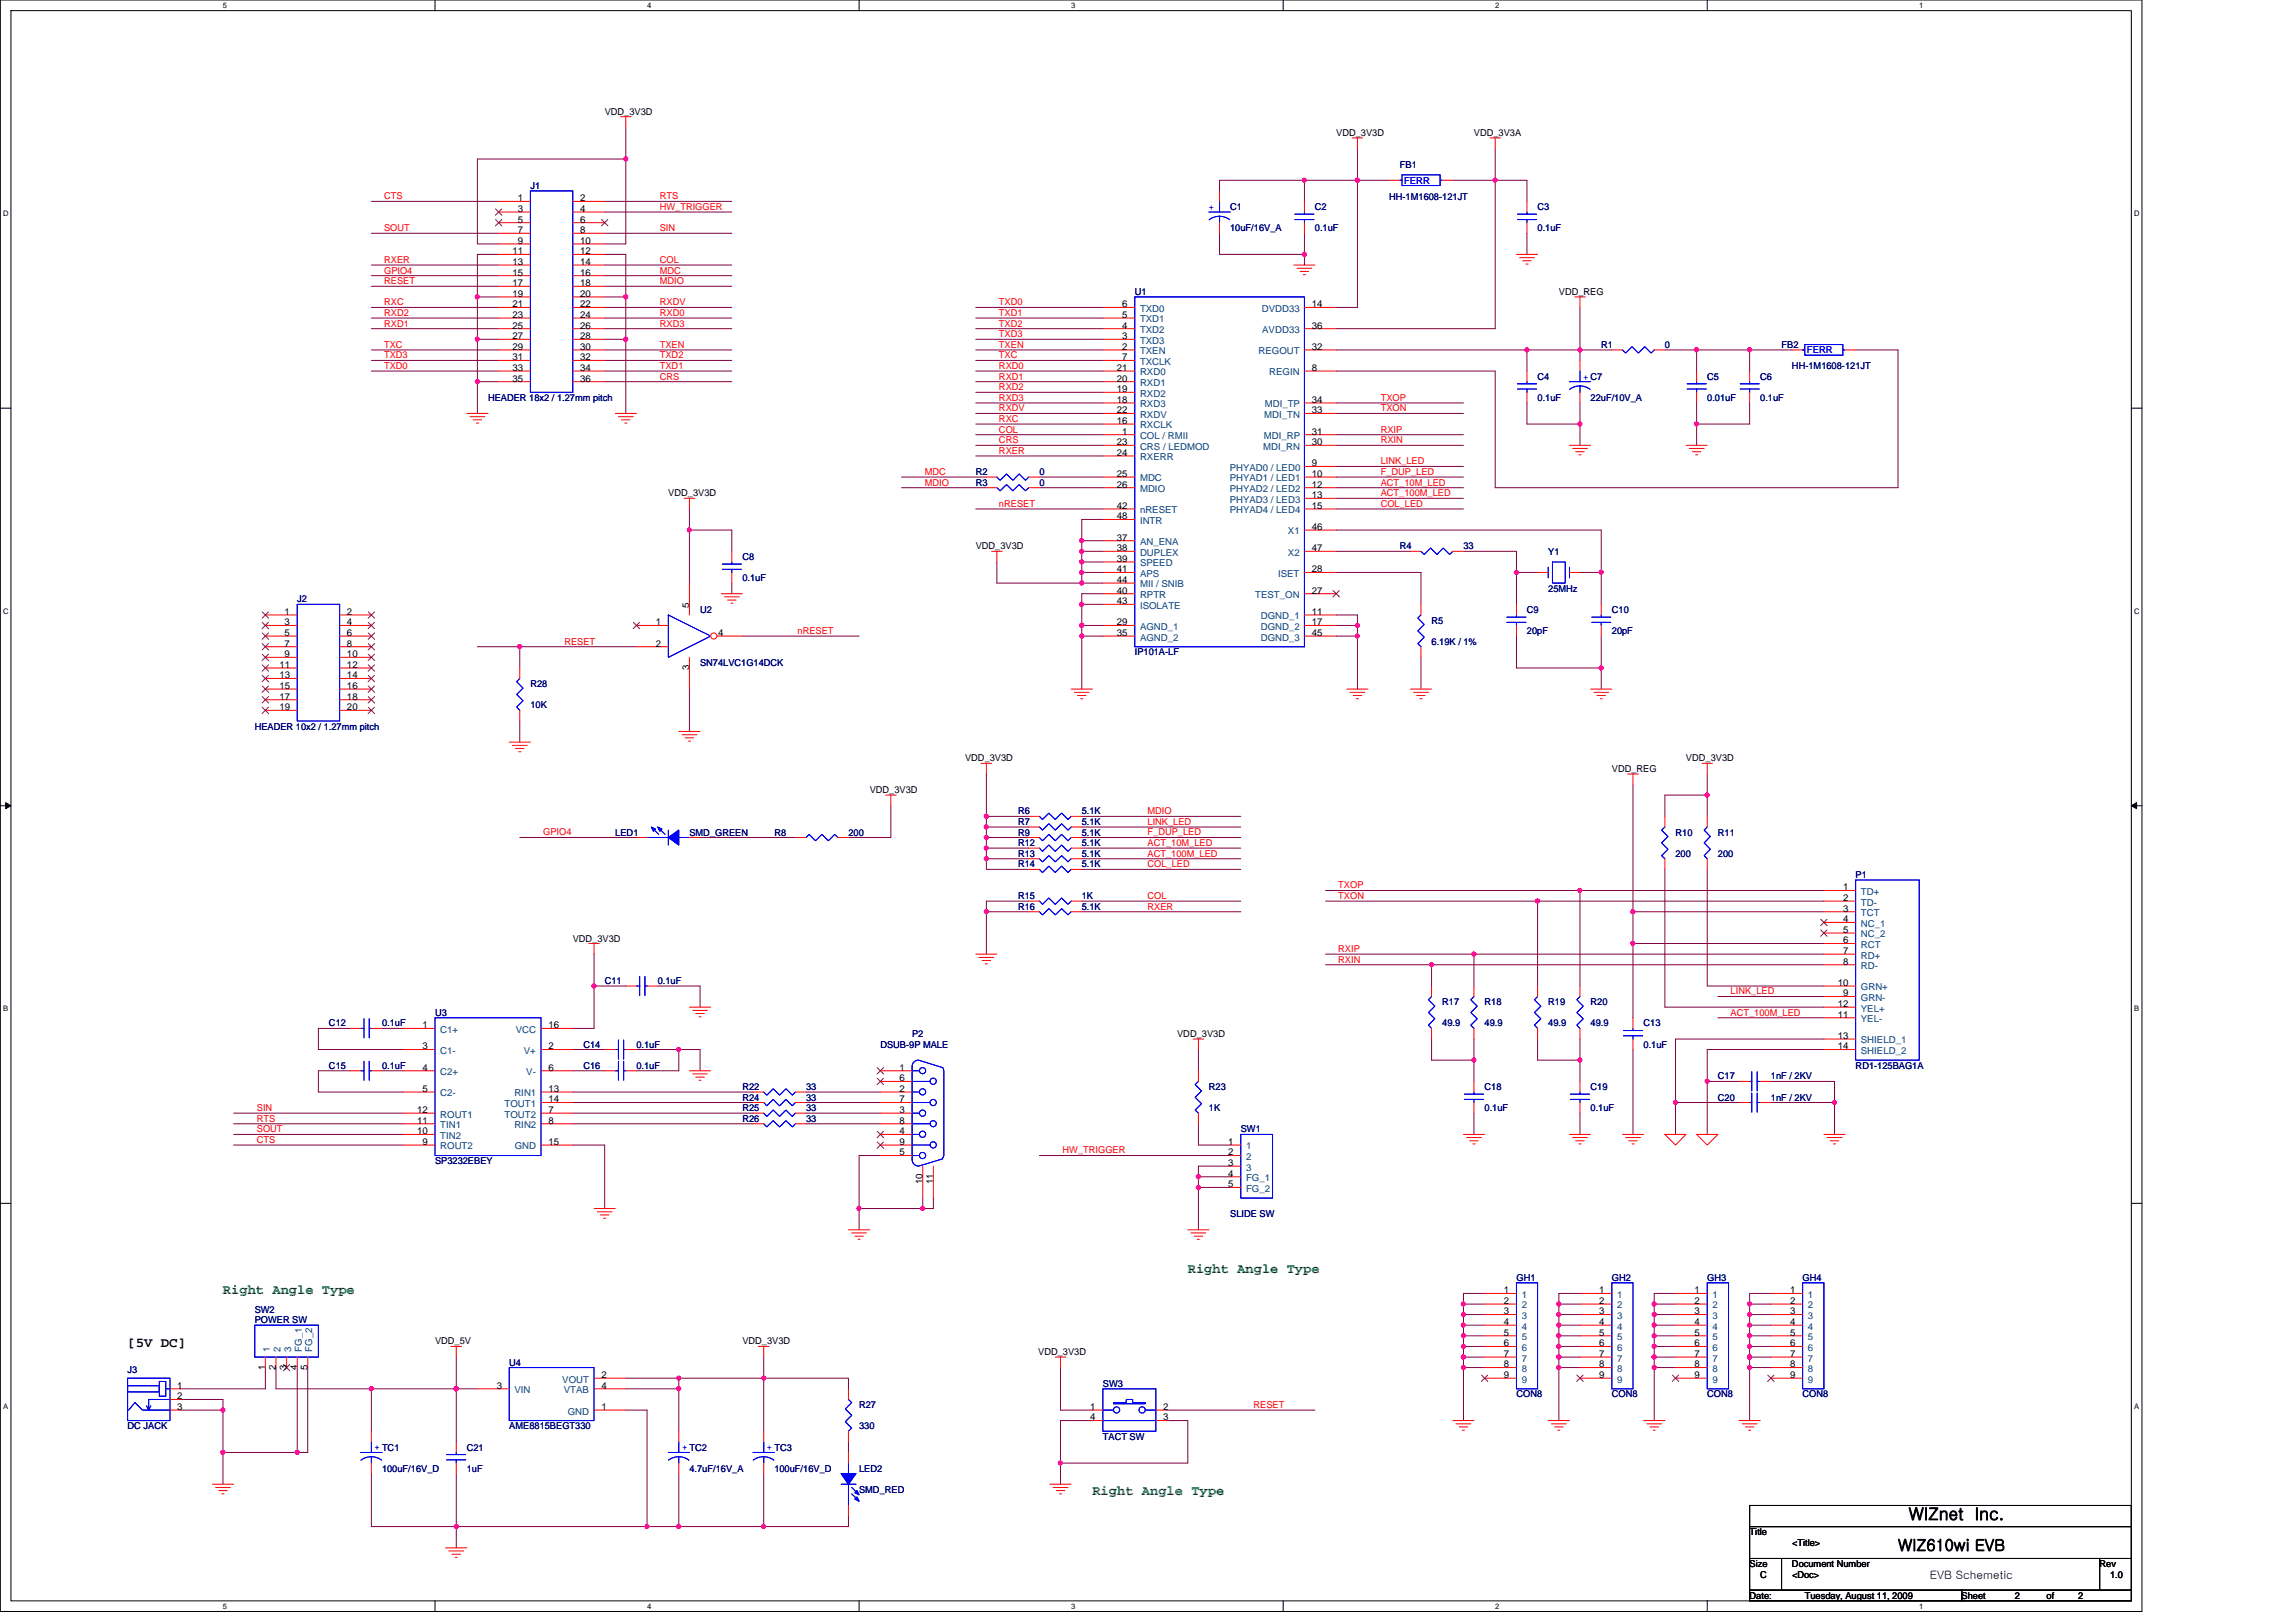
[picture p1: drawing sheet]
<svg xmlns="http://www.w3.org/2000/svg" width="297mm" height="210mm" viewBox="0 0 297 210" stroke-linecap="round" stroke-linejoin="round" font-family="sans-serif">
<defs><g id="words">
<text font-size="2.2" x="246.9" y="196.6">WIZnet Inc.</text>
<g font-size="2.1">
<text x="245.6" y="200.6">WIZ61</text>
<text x="251.6" y="200.6">0wi EVB</text>
</g>
<g font-size="1.8" fill="#008000">
<text x="28.8" y="167.4">Right Angle Type</text>
<text x="153.7" y="164.7">Right Angle Type</text>
<text x="141.3" y="193.5">Right Angle Type</text>
</g>
<text font-size="1.8" x="16.5" y="174.3">[5V DC]</text>
<text font-size="1.5" x="249.7" y="204.3">EVB Schemetic</text>
<g font-size="1.2">
<text x="78.2" y="14.8">VDD_3V3D</text>
<text x="172.9" y="17.6">VDD_3V3D</text>
<text x="190.7" y="17.6">VDD_3V3A</text>
<text x="67" y="26">1</text>
<text x="67" y="27.4">3</text>
<text x="67" y="28.8">5</text>
<text x="75.1" y="26">2</text>
<text x="75.1" y="27.4">4</text>
<text x="75.1" y="28.8">6</text>
<text x="66.3" y="32.9">11</text>
<text x="66.3" y="34.3">13</text>
<text x="66.3" y="35.6">15</text>
<text x="67" y="30.2">7</text>
<text x="67" y="31.5">9</text>
<text x="75.1" y="30.2">8</text>
<text x="75.1" y="31.5">10</text>
<text x="75.1" y="32.9">12</text>
<text x="75.1" y="34.3">14</text>
<text x="75.1" y="35.6">16</text>
<text x="66.3" y="37">17</text>
<text x="66.3" y="38.4">19</text>
<text x="66.3" y="39.8">21</text>
<text x="66.3" y="41.1">23</text>
<text x="75.1" y="37">18</text>
<text x="75.1" y="38.4">20</text>
<text x="75.1" y="39.8">22</text>
<text x="75.1" y="41.1">24</text>
<text x="145.2" y="39.8">6</text>
<text x="145.2" y="41.1">5</text>
<text x="169.7" y="39.8">14</text>
<text x="201.7" y="38.2">VDD_REG</text>
<text x="66.3" y="42.5">25</text>
<text x="66.3" y="43.9">27</text>
<text x="66.3" y="45.3">29</text>
<text x="66.3" y="46.6">31</text>
<text x="66.3" y="48">33</text>
<text x="75.1" y="42.5">26</text>
<text x="75.1" y="43.9">28</text>
<text x="75.1" y="45.3">30</text>
<text x="75.1" y="46.6">32</text>
<text x="75.1" y="48">34</text>
<text x="144.5" y="48">21</text>
<text x="145.2" y="46.6">7</text>
<text x="145.2" y="45.3">2</text>
<text x="145.2" y="42.5">4</text>
<text x="145.2" y="43.9">3</text>
<text x="169.7" y="42.5">36</text>
<text x="169.7" y="45.3">32</text>
<text x="169.7" y="48">8</text>
<text x="66.3" y="49.4">35</text>
<text x="75.1" y="49.4">36</text>
<text x="144.5" y="53.5">22</text>
<text x="144.5" y="49.4">20</text>
<text x="144.5" y="50.7">19</text>
<text x="144.5" y="52.1">18</text>
<text x="169.7" y="53.5">33</text>
<text x="169.7" y="52.1">34</text>
<text x="144.5" y="54.8">16</text>
<text x="144.5" y="57.6">23</text>
<text x="144.5" y="59">24</text>
<text x="145.2" y="56.2">1</text>
<text x="169.7" y="56.2">31</text>
<text x="169.7" y="57.6">30</text>
<text x="86.5" y="64.2">VDD_3V3D</text>
<text x="144.5" y="61.7">25</text>
<text x="144.5" y="63.1">26</text>
<text x="144.5" y="65.8">42</text>
<text x="169.7" y="60.3">9</text>
<text x="169.7" y="61.7">10</text>
<text x="169.7" y="63.1">12</text>
<text x="169.7" y="64.5">13</text>
<text x="169.7" y="65.8">15</text>
<text x="126.2" y="71.1">VDD_3V3D</text>
<text x="144.5" y="71.3">38</text>
<text x="144.5" y="69.9">37</text>
<text x="144.5" y="67.2">48</text>
<text x="169.7" y="71.3">47</text>
<text x="169.7" y="68.6">46</text>
<text x="144.5" y="76.8">40</text>
<text x="144.5" y="72.7">39</text>
<text x="144.5" y="74">41</text>
<text x="144.5" y="75.4">44</text>
<text x="169.7" y="74">28</text>
<text x="169.7" y="76.8">27</text>
<text x="36.8" y="79.5">1</text>
<text x="36.8" y="80.9">3</text>
<text x="36.8" y="82.3">5</text>
<text x="36.8" y="83.7">7</text>
<text x="44.9" y="79.5">2</text>
<text x="44.9" y="80.9">4</text>
<text x="44.9" y="82.3">6</text>
<text x="44.9" y="83.7">8</text>
<text x="84.8" y="83.7">2</text>
<text x="84.8" y="80.9">1</text>
<text x="89.2" y="78.6" transform="rotate(-90 89.2 78.6)">5</text>
<text x="92.9" y="82.3">4</text>
<text x="144.5" y="78.2">43</text>
<text x="144.5" y="80.9">29</text>
<text x="144.5" y="82.3">35</text>
<text x="169.7" y="79.5">11</text>
<text x="169.7" y="80.9">17</text>
<text x="169.7" y="82.3">45</text>
<text x="36.1" y="86.4">11</text>
<text x="36.1" y="87.8">13</text>
<text x="36.1" y="89.1">15</text>
<text x="36.8" y="85">9</text>
<text x="44.9" y="85">10</text>
<text x="44.9" y="86.4">12</text>
<text x="44.9" y="87.8">14</text>
<text x="44.9" y="89.1">16</text>
<text x="89.2" y="86.7" transform="rotate(-90 89.2 86.7)">3</text>
<text x="36.1" y="90.5">17</text>
<text x="36.1" y="91.9">19</text>
<text x="44.9" y="90.5">18</text>
<text x="44.9" y="91.9">20</text>
<text x="124.9" y="98.5">VDD_3V3D</text>
<text x="208.5" y="99.9">VDD_REG</text>
<text x="218.1" y="98.5">VDD_3V3D</text>
<text x="112.5" y="102.6">VDD_3V3D</text>
<text x="238.4" y="115.2">1</text>
<text x="238.4" y="116.6">2</text>
<text x="238.4" y="117.9">3</text>
<text x="238.4" y="119.3">4</text>
<text x="74.1" y="121.8">VDD_3V3D</text>
<text x="238.4" y="120.7">5</text>
<text x="238.4" y="122">6</text>
<text x="238.4" y="123.4">7</text>
<text x="238.4" y="124.8">8</text>
<text x="237.8" y="127.6">10</text>
<text x="237.8" y="130.3">12</text>
<text x="237.8" y="131.7">11</text>
<text x="238.4" y="128.9">9</text>
<text x="54.6" y="133">1</text>
<text x="54.6" y="135.8">3</text>
<text x="70.9" y="135.8">2</text>
<text x="70.9" y="133">16</text>
<text x="152.3" y="134.2">VDD_3V3D</text>
<text x="237.8" y="134.4">13</text>
<text x="237.8" y="135.8">14</text>
<text x="54" y="144">12</text>
<text x="54.6" y="138.5">4</text>
<text x="54.6" y="141.3">5</text>
<text x="70.9" y="138.5">6</text>
<text x="70.9" y="144">7</text>
<text x="70.9" y="142.6">14</text>
<text x="70.9" y="141.3">13</text>
<text x="116.4" y="144">3</text>
<text x="116.4" y="142.6">7</text>
<text x="116.4" y="141.3">2</text>
<text x="116.4" y="139.9">6</text>
<text x="116.4" y="138.5">1</text>
<text x="54" y="146.7">10</text>
<text x="54" y="145.4">11</text>
<text x="54.6" y="148.1">9</text>
<text x="70.9" y="148.1">15</text>
<text x="70.9" y="145.4">8</text>
<text x="116.4" y="149.5">5</text>
<text x="116.4" y="148.1">9</text>
<text x="116.4" y="146.7">4</text>
<text x="116.4" y="145.4">8</text>
<text x="158.9" y="148.1">1</text>
<text x="158.9" y="149.5">2</text>
<text x="119.4" y="153.2" transform="rotate(-90 119.4 153.2)">10</text>
<text x="120.7" y="153.2" transform="rotate(-90 120.7 153.2)">11</text>
<text x="158.9" y="150.9">3</text>
<text x="158.9" y="152.2">4</text>
<text x="158.9" y="153.6">5</text>
<text x="194.6" y="167.3">1</text>
<text x="206.9" y="167.3">1</text>
<text x="219.2" y="167.3">1</text>
<text x="231.6" y="167.3">1</text>
<text x="56.3" y="173.9">VDD_5V</text>
<text x="96.1" y="173.9">VDD_3V3D</text>
<text x="194.6" y="168.7">2</text>
<text x="194.6" y="170.1">3</text>
<text x="194.6" y="171.4">4</text>
<text x="194.6" y="172.8">5</text>
<text x="206.9" y="168.7">2</text>
<text x="206.9" y="170.1">3</text>
<text x="206.9" y="171.4">4</text>
<text x="206.9" y="172.8">5</text>
<text x="219.2" y="168.7">2</text>
<text x="219.2" y="170.1">3</text>
<text x="219.2" y="171.4">4</text>
<text x="219.2" y="172.8">5</text>
<text x="231.6" y="168.7">2</text>
<text x="231.6" y="170.1">3</text>
<text x="231.6" y="171.4">4</text>
<text x="231.6" y="172.8">5</text>
<text x="22.9" y="179.7">1</text>
<text x="34.3" y="177.2" transform="rotate(-90 34.3 177.2)">1</text>
<text x="35.7" y="177.2" transform="rotate(-90 35.7 177.2)">2</text>
<text x="37.1" y="177.2" transform="rotate(-90 37.1 177.2)">3</text>
<text x="38.4" y="177.2" transform="rotate(-90 38.4 177.2)">4</text>
<text x="39.8" y="177.2" transform="rotate(-90 39.8 177.2)">5</text>
<text x="64.3" y="179.7">3</text>
<text x="77.8" y="178.3">2</text>
<text x="77.8" y="179.7">4</text>
<text x="134.3" y="175.3">VDD_3V3D</text>
<text x="194.6" y="174.2">6</text>
<text x="194.6" y="175.6">7</text>
<text x="194.6" y="176.9">8</text>
<text x="194.6" y="178.3">9</text>
<text x="206.9" y="174.2">6</text>
<text x="206.9" y="175.6">7</text>
<text x="206.9" y="176.9">8</text>
<text x="206.9" y="178.3">9</text>
<text x="219.2" y="174.2">6</text>
<text x="219.2" y="175.6">7</text>
<text x="219.2" y="176.9">8</text>
<text x="219.2" y="178.3">9</text>
<text x="231.6" y="174.2">6</text>
<text x="231.6" y="175.6">7</text>
<text x="231.6" y="176.9">8</text>
<text x="231.6" y="178.3">9</text>
<text x="22.9" y="182.4">3</text>
<text x="22.9" y="181">2</text>
<text x="77.8" y="182.4">1</text>
<text x="141.1" y="182.4">1</text>
<text x="141.1" y="183.8">4</text>
<text x="150.5" y="182.4">2</text>
<text x="150.5" y="183.8">3</text>
<text x="226.4" y="198.6">Title</text>
<text x="226.4" y="202.8">Size</text>
<text x="231.8" y="202.8">Document Number</text>
<text x="231.8" y="200">&lt;Title&gt;</text>
<text x="271.6" y="202.8">Rev</text>
<text x="226.4" y="206.9">Date:</text>
<text x="227.7" y="204.1">C</text>
<text x="231.8" y="204.1">&lt;Doc&gt;</text>
<text x="233.5" y="206.9">Tuesday, August 11, 2009</text>
<text x="253.8" y="206.9">Sheet</text>
<text x="260.6" y="206.9">2</text>
<text x="264.8" y="206.9">of</text>
<text x="268.9" y="206.9">2</text>
<text x="273" y="204.1">1.0</text>
</g>
<g font-size="1.2" fill="#000080">
<text x="181.1" y="21.7">FB1</text>
<text x="68.6" y="24.4">J1</text>
<text x="159.1" y="27.2">C1</text>
<text x="159.1" y="29.9">10uF/16V_A</text>
<text x="170.1" y="27.2">C2</text>
<text x="170.1" y="29.9">0.1uF</text>
<text x="179.7" y="25.8">HH-1M1608-121JT</text>
<text x="198.9" y="27.2">C3</text>
<text x="198.9" y="29.9">0.1uF</text>
<text x="146.8" y="38.2">U1</text>
<text x="207.2" y="45">R1</text>
<text x="215.4" y="45">0</text>
<text x="230.5" y="45">FB2</text>
<text x="231.8" y="47.8">HH-1M1608-121JT</text>
<text x="63.1" y="51.9">HEADER 18x2 / 1.27mm pitch</text>
<text x="198.9" y="49.1">C4</text>
<text x="198.9" y="51.9">0.1uF</text>
<text x="205.8" y="51.9">22uF/10V_A</text>
<text x="220.9" y="49.1">C5</text>
<text x="220.9" y="51.9">0.01uF</text>
<text x="227.7" y="49.1">C6</text>
<text x="227.7" y="51.9">0.1uF</text>
<text x="126.2" y="61.5">R2</text>
<text x="126.2" y="62.8">R3</text>
<text x="134.5" y="61.5">0</text>
<text x="134.5" y="62.8">0</text>
<text x="181.1" y="71.1">R4</text>
<text x="189.3" y="71.1">33</text>
<text x="200.3" y="71.8">Y1</text>
<text x="38.5" y="77.9">J2</text>
<text x="96.1" y="72.5">C8</text>
<text x="96.1" y="75.2">0.1uF</text>
<text x="200.3" y="76.6">25MHz</text>
<text x="90.6" y="79.3">U2</text>
<text x="185.2" y="80.7">R5</text>
<text x="185.2" y="83.4">6.19K / 1%</text>
<text x="197.5" y="79.3">C9</text>
<text x="197.5" y="82">20pF</text>
<text x="208.5" y="79.3">C10</text>
<text x="208.5" y="82">20pF</text>
<text x="68.6" y="88.9">R28</text>
<text x="90.6" y="86.2">SN74LVC1G14DCK</text>
<text x="146.8" y="84.8">IP101A-LF</text>
<text x="33" y="94.4">HEADER 10x2 / 1.27mm pitch</text>
<text x="68.6" y="91.7">10K</text>
<text x="131.7" y="105.4">R6</text>
<text x="131.7" y="106.7">R7</text>
<text x="140" y="105.4">5.1K</text>
<text x="140" y="106.7">5.1K</text>
<text x="79.6" y="108.1">LED1</text>
<text x="89.2" y="108.1">SMD_GREEN</text>
<text x="100.2" y="108.1">R8</text>
<text x="109.8" y="108.1">200</text>
<text x="131.7" y="109.5">R12</text>
<text x="131.7" y="112.2">R14</text>
<text x="131.7" y="110.8">R13</text>
<text x="131.7" y="108.1">R9</text>
<text x="140" y="109.5">5.1K</text>
<text x="140" y="112.2">5.1K</text>
<text x="140" y="110.8">5.1K</text>
<text x="140" y="108.1">5.1K</text>
<text x="216.8" y="108.1">R10</text>
<text x="216.8" y="110.8">200</text>
<text x="222.2" y="108.1">R11</text>
<text x="222.2" y="110.8">200</text>
<text x="240.1" y="113.6">P1</text>
<text x="131.7" y="117.7">R16</text>
<text x="131.7" y="116.3">R15</text>
<text x="140" y="117.7">5.1K</text>
<text x="140" y="116.3">1K</text>
<text x="56.3" y="131.4">U3</text>
<text x="78.2" y="127.3">C11</text>
<text x="85.1" y="127.3">0.1uF</text>
<text x="186.6" y="130">R17</text>
<text x="192.1" y="130">R18</text>
<text x="200.3" y="130">R19</text>
<text x="205.8" y="130">R20</text>
<text x="42.6" y="132.8">C12</text>
<text x="49.4" y="132.8">0.1uF</text>
<text x="75.5" y="135.6">C14</text>
<text x="82.3" y="135.6">0.1uF</text>
<text x="113.9" y="135.6">DSUB-9P MALE</text>
<text x="118" y="134.2">P2</text>
<text x="186.6" y="132.8">49.9</text>
<text x="192.1" y="132.8">49.9</text>
<text x="200.3" y="132.8">49.9</text>
<text x="205.8" y="132.8">49.9</text>
<text x="212.6" y="132.8">C13</text>
<text x="212.6" y="135.6">0.1uF</text>
<text x="42.6" y="138.3">C15</text>
<text x="49.4" y="138.3">0.1uF</text>
<text x="75.5" y="138.3">C16</text>
<text x="82.3" y="138.3">0.1uF</text>
<text x="96.1" y="142.4">R24</text>
<text x="96.1" y="141">R22</text>
<text x="96.1" y="143.8">R25</text>
<text x="104.3" y="142.4">33</text>
<text x="104.3" y="141">33</text>
<text x="104.3" y="143.8">33</text>
<text x="156.4" y="141">R23</text>
<text x="156.4" y="143.8">1K</text>
<text x="192.1" y="141">C18</text>
<text x="192.1" y="143.8">0.1uF</text>
<text x="205.8" y="141">C19</text>
<text x="205.8" y="143.8">0.1uF</text>
<text x="222.2" y="139.7">C17</text>
<text x="222.2" y="142.4">C20</text>
<text x="229.1" y="139.7">1nF / 2KV</text>
<text x="229.1" y="142.4">1nF / 2KV</text>
<text x="240.1" y="138.3">RD1-125BAG1A</text>
<text x="96.1" y="145.1">R26</text>
<text x="104.3" y="145.1">33</text>
<text x="160.5" y="146.5">SW1</text>
<text x="56.3" y="150.6">SP3232EBEY</text>
<text x="159.1" y="157.5">SLIDE SW</text>
<text x="196.2" y="165.7">GH1</text>
<text x="208.5" y="165.7">GH2</text>
<text x="220.9" y="165.7">GH3</text>
<text x="233.2" y="165.7">GH4</text>
<text x="33" y="169.8">SW2</text>
<text x="33" y="171.2">POWER SW</text>
<text x="16.5" y="177.7">J3</text>
<text x="65.9" y="176.7">U4</text>
<text x="142.7" y="179.4">SW3</text>
<text x="16.5" y="184.9">DC JACK</text>
<text x="65.9" y="184.9">AME8815BEGT330</text>
<text x="111.1" y="182.2">R27</text>
<text x="111.1" y="184.9">330</text>
<text x="196.2" y="180.8">CON8</text>
<text x="208.5" y="180.8">CON8</text>
<text x="220.9" y="180.8">CON8</text>
<text x="233.2" y="180.8">CON8</text>
<text x="49.4" y="190.4">100uF/16V_D</text>
<text x="60.4" y="187.7">C21</text>
<text x="60.4" y="190.4">1uF</text>
<text x="89.2" y="190.4">4.7uF/16V_A</text>
<text x="100.2" y="190.4">100uF/16V_D</text>
<text x="111.1" y="190.4">LED2</text>
<text x="142.7" y="186.3">TACT SW</text>
<text x="111.1" y="193.1">SMD_RED</text>
</g>
<g font-size="1.2" fill="#00f">
<text x="181.6" y="23.7">FERR</text>
<text x="156.4" y="27.2">+</text>
<text x="233.8" y="45.7">FERR</text>
<text x="204.8" y="49.1">+ C7</text>
<text x="48.5" y="187.6">+ TC1</text>
<text x="88.2" y="187.6">+ TC2</text>
<text x="99.2" y="187.6">+ TC3</text>
</g>
<g font-size="1.2" fill="#f00">
<text x="49.7" y="25.8">CTS</text>
<text x="49.7" y="29.9">SOUT</text>
<text x="85.4" y="25.8">RTS</text>
<text x="85.4" y="27.2">HW_TRIGGER</text>
<text x="85.4" y="29.9">SIN</text>
<text x="49.7" y="35.4">GPIO4</text>
<text x="49.7" y="34">RXER</text>
<text x="85.4" y="34">COL</text>
<text x="85.4" y="35.4">MDC</text>
<text x="49.7" y="36.8">RESET</text>
<text x="49.7" y="39.5">RXC</text>
<text x="49.7" y="40.9">RXD2</text>
<text x="85.4" y="39.5">RXDV</text>
<text x="85.4" y="40.9">RXD0</text>
<text x="85.4" y="36.8">MDIO</text>
<text x="129.2" y="39.5">TXD0</text>
<text x="129.2" y="40.9">TXD1</text>
<text x="49.7" y="45">TXC</text>
<text x="49.7" y="46.4">TXD3</text>
<text x="49.7" y="42.2">RXD1</text>
<text x="49.7" y="47.7">TXD0</text>
<text x="85.4" y="45">TXEN</text>
<text x="85.4" y="46.4">TXD2</text>
<text x="85.4" y="47.7">TXD1</text>
<text x="85.4" y="42.2">RXD3</text>
<text x="129.2" y="42.2">TXD2</text>
<text x="129.2" y="43.6">TXD3</text>
<text x="129.2" y="45">TXEN</text>
<text x="129.2" y="46.4">TXC</text>
<text x="129.2" y="47.7">RXD0</text>
<text x="85.4" y="49.1">CRS</text>
<text x="129.2" y="49.1">RXD1</text>
<text x="129.2" y="50.5">RXD2</text>
<text x="129.2" y="51.9">RXD3</text>
<text x="129.2" y="53.2">RXDV</text>
<text x="178.6" y="53.2">TXON</text>
<text x="178.6" y="51.9">TXOP</text>
<text x="129.2" y="54.6">RXC</text>
<text x="129.2" y="56">COL</text>
<text x="129.2" y="57.3">CRS</text>
<text x="129.2" y="58.7">RXER</text>
<text x="178.6" y="57.3">RXIN</text>
<text x="178.6" y="56">RXIP</text>
<text x="119.7" y="61.4">MDC</text>
<text x="119.7" y="62.8">MDIO</text>
<text x="129.2" y="65.6">nRESET</text>
<text x="178.6" y="60.1">LINK_LED</text>
<text x="178.6" y="61.4">F_DUP_LED</text>
<text x="178.6" y="62.8">ACT_10M_LED</text>
<text x="178.6" y="64.2">ACT_100M_LED</text>
<text x="178.6" y="65.6">COL_LED</text>
<text x="73" y="83.4">RESET</text>
<text x="103.2" y="82">nRESET</text>
<text x="148.5" y="106.7">LINK_LED</text>
<text x="148.5" y="105.3">MDIO</text>
<text x="70.3" y="108.1">GPIO4</text>
<text x="148.5" y="108.1">F_DUP_LED</text>
<text x="148.5" y="109.5">ACT_10M_LED</text>
<text x="148.5" y="110.8">ACT_100M_LED</text>
<text x="148.5" y="112.2">COL_LED</text>
<text x="148.5" y="116.3">COL</text>
<text x="148.5" y="117.7">RXER</text>
<text x="173.1" y="114.9">TXOP</text>
<text x="173.1" y="116.3">TXON</text>
<text x="173.1" y="124.5">RXIN</text>
<text x="173.1" y="123.2">RXIP</text>
<text x="223.9" y="128.7">LINK_LED</text>
<text x="223.9" y="131.4">ACT_100M_LED</text>
<text x="33.2" y="143.7">SIN</text>
<text x="33.2" y="145.1">RTS</text>
<text x="33.2" y="146.5">SOUT</text>
<text x="33.2" y="147.9">CTS</text>
<text x="137.5" y="149.2">HW_TRIGGER</text>
<text x="162.2" y="182.2">RESET</text>
</g>
<g font-size="1.2" fill="#004080">
<text x="147.5" y="40.3">TXD0</text>
<text x="147.5" y="41.7">TXD1</text>
<text x="163.2" y="40.3">DVDD33</text>
<text x="147.5" y="47.2">TXCLK</text>
<text x="147.5" y="45.8">TXEN</text>
<text x="147.5" y="43.1">TXD2</text>
<text x="147.5" y="44.5">TXD3</text>
<text x="162.8" y="45.8">REGOUT</text>
<text x="163.3" y="43.1">AVDD33</text>
<text x="147.5" y="48.6">RXD0</text>
<text x="147.5" y="50">RXD1</text>
<text x="147.5" y="51.3">RXD2</text>
<text x="147.5" y="52.7">RXD3</text>
<text x="163.6" y="52.7">MDI_TP</text>
<text x="164.2" y="48.6">REGIN</text>
<text x="147.5" y="55.4">RXCLK</text>
<text x="147.5" y="56.8">COL / RMII</text>
<text x="147.5" y="58.2">CRS / LEDMOD</text>
<text x="147.5" y="54.1">RXDV</text>
<text x="147.5" y="59.6">RXERR</text>
<text x="163.4" y="58.2">MDI_RN</text>
<text x="163.5" y="56.8">MDI_RP</text>
<text x="163.6" y="54.1">MDI_TN</text>
<text x="147.5" y="62.3">MDC</text>
<text x="147.5" y="63.7">MDIO</text>
<text x="159.1" y="60.9">PHYAD0 / LED0</text>
<text x="159.1" y="62.3">PHYAD1 / LED1</text>
<text x="159.1" y="63.7">PHYAD2 / LED2</text>
<text x="159.1" y="65">PHYAD3 / LED3</text>
<text x="147.5" y="71.9">DUPLEX</text>
<text x="147.5" y="70.5">AN_ENA</text>
<text x="147.5" y="66.4">nRESET</text>
<text x="147.5" y="67.8">INTR</text>
<text x="159.1" y="66.4">PHYAD4 / LED4</text>
<text x="166.6" y="71.9">X2</text>
<text x="166.6" y="69.2">X1</text>
<text x="147.5" y="77.4">RPTR</text>
<text x="147.5" y="73.3">SPEED</text>
<text x="147.5" y="74.6">APS</text>
<text x="147.5" y="76">MII / SNIB</text>
<text x="162.4" y="77.4">TEST_ON</text>
<text x="165.4" y="74.6">ISET</text>
<text x="147.5" y="78.8">ISOLATE</text>
<text x="147.5" y="81.5">AGND_1</text>
<text x="147.5" y="82.9">AGND_2</text>
<text x="163.1" y="80.1">DGND_1</text>
<text x="163.1" y="81.5">DGND_2</text>
<text x="163.1" y="82.9">DGND_3</text>
<text x="240.7" y="115.8">TD+</text>
<text x="240.7" y="117.2">TD-</text>
<text x="240.7" y="118.5">TCT</text>
<text x="240.7" y="119.9">NC_1</text>
<text x="240.7" y="121.3">NC_2</text>
<text x="240.7" y="122.6">RCT</text>
<text x="240.7" y="124">RD+</text>
<text x="240.7" y="125.4">RD-</text>
<text x="240.7" y="128.1">GRN+</text>
<text x="240.7" y="129.5">GRN-</text>
<text x="240.7" y="130.9">YEL+</text>
<text x="57" y="133.6">C1+</text>
<text x="57" y="136.4">C1-</text>
<text x="66.7" y="133.6">VCC</text>
<text x="67.8" y="136.4">V+</text>
<text x="240.7" y="132.2">YEL-</text>
<text x="240.7" y="135">SHIELD_1</text>
<text x="240.7" y="136.4">SHIELD_2</text>
<text x="57" y="139.1">C2+</text>
<text x="57" y="141.9">C2-</text>
<text x="65.3" y="143.2">TOUT1</text>
<text x="66.5" y="141.9">RIN1</text>
<text x="68.1" y="139.1">V-</text>
<text x="57" y="148.7">ROUT2</text>
<text x="57" y="147.3">TIN2</text>
<text x="57" y="146">TIN1</text>
<text x="57" y="144.6">ROUT1</text>
<text x="65.3" y="144.6">TOUT2</text>
<text x="66.5" y="146">RIN2</text>
<text x="66.6" y="148.7">GND</text>
<text x="161.2" y="148.7">1</text>
<text x="161.2" y="150.1">2</text>
<text x="161.2" y="151.4">3</text>
<text x="161.2" y="152.8">FG_1</text>
<text x="161.2" y="154.2">FG_2</text>
<text x="196.9" y="167.9">1</text>
<text x="209.2" y="167.9">1</text>
<text x="221.5" y="167.9">1</text>
<text x="233.9" y="167.9">1</text>
<text x="196.9" y="169.3">2</text>
<text x="196.9" y="170.6">3</text>
<text x="196.9" y="172">4</text>
<text x="196.9" y="173.4">5</text>
<text x="209.2" y="169.3">2</text>
<text x="209.2" y="170.6">3</text>
<text x="209.2" y="172">4</text>
<text x="209.2" y="173.4">5</text>
<text x="221.5" y="169.3">2</text>
<text x="221.5" y="170.6">3</text>
<text x="221.5" y="172">4</text>
<text x="221.5" y="173.4">5</text>
<text x="233.9" y="169.3">2</text>
<text x="233.9" y="170.6">3</text>
<text x="233.9" y="172">4</text>
<text x="233.9" y="173.4">5</text>
<text x="34.9" y="174.9" transform="rotate(-90 34.9 174.9)">1</text>
<text x="36.3" y="174.9" transform="rotate(-90 36.3 174.9)">2</text>
<text x="37.7" y="174.9" transform="rotate(-90 37.7 174.9)">3</text>
<text x="39" y="174.9" transform="rotate(-90 39 174.9)">FG_1</text>
<text x="40.4" y="174.9" transform="rotate(-90 40.4 174.9)">FG_2</text>
<text x="72.7" y="178.9">VOUT</text>
<text x="196.9" y="174.8">6</text>
<text x="196.9" y="176.1">7</text>
<text x="196.9" y="177.5">8</text>
<text x="196.9" y="178.9">9</text>
<text x="209.2" y="174.8">6</text>
<text x="209.2" y="176.1">7</text>
<text x="209.2" y="177.5">8</text>
<text x="209.2" y="178.9">9</text>
<text x="221.5" y="174.8">6</text>
<text x="221.5" y="176.1">7</text>
<text x="221.5" y="177.5">8</text>
<text x="221.5" y="178.9">9</text>
<text x="233.9" y="174.8">6</text>
<text x="233.9" y="176.1">7</text>
<text x="233.9" y="177.5">8</text>
<text x="233.9" y="178.9">9</text>
<text x="66.6" y="180.3">VIN</text>
<text x="72.9" y="180.3">VTAB</text>
<text x="73.4" y="183">GND</text>
</g>
<g font-size="1">
<text x="28.8" y="1">5</text>
<text x="83.7" y="1">4</text>
<text x="138.6" y="1">3</text>
<text x="193.4" y="1">2</text>
<text x="248.3" y="1">1</text>
<text x=".4" y="28">D</text>
<text x="276.1" y="28">D</text>
<text x=".4" y="79.4">C</text>
<text x="276.1" y="79.4">C</text>
<text x=".4" y="130.9">B</text>
<text x="276.1" y="130.9">B</text>
<text x=".4" y="182.3">A</text>
<text x="276.1" y="182.3">A</text>
<text x="28.8" y="208.2">5</text>
<text x="83.7" y="208.2">4</text>
<text x="138.6" y="208.2">3</text>
<text x="193.4" y="208.2">2</text>
<text x="248.3" y="208.2">1</text>
</g>
</g></defs>
<path d="M0 0h277.1v208.5h-277.1zM1.4 1.4h274.3v205.7h-274.3z" fill="none" stroke="#000" stroke-width=".13"/>
<g fill="#fff">
<path d="M28.8 .1h.6v1.1h-.6z"/>
<path d="M28.8 207.3h.6v1.1h-.6z"/>
</g>
<path d="M56.3 0v1.4M56.3 207.1v1.4" fill="none" stroke="#000" stroke-width=".13"/>
<g fill="#fff">
<path d="M83.7 .1h.6v1.1h-.6z"/>
<path d="M83.7 207.3h.6v1.1h-.6z"/>
</g>
<path d="M111.1 0v1.4M111.1 207.1v1.4" fill="none" stroke="#000" stroke-width=".13"/>
<g fill="#fff">
<path d="M138.6 .1h.5v1.1h-.5z"/>
<path d="M138.6 207.3h.5v1.1h-.5z"/>
</g>
<path d="M166 0v1.4M166 207.1v1.4" fill="none" stroke="#000" stroke-width=".13"/>
<g fill="#fff">
<path d="M193.4 .1h.6v1.1h-.6z"/>
<path d="M193.4 207.3h.6v1.1h-.6z"/>
</g>
<path d="M220.9 0v1.4M220.9 207.1v1.4" fill="none" stroke="#000" stroke-width=".13"/>
<g fill="#fff">
<path d="M248.3 .1h.6v1.1h-.6z"/>
<path d="M248.3 207.3h.6v1.1h-.6z"/>
<path d="M.4 27.1h.7v1.1h-.7z"/>
<path d="M276.1 27.1h.7v1.1h-.7z"/>
<path d="M.4 78.5h.7v1.1h-.7z"/>
<path d="M276.1 78.5h.7v1.1h-.7z"/>
</g>
<path d="M0 52.8h1.4M275.7 52.8h1.4" fill="none" stroke="#000" stroke-width=".13"/>
<g fill="#fff">
<path d="M.4 130h.7v1.1h-.7z"/>
<path d="M276.1 130h.7v1.1h-.7z"/>
</g>
<path d="M0 104.2h1.4M275.7 104.2h1.4" fill="none" stroke="#000" stroke-width=".13"/>
<path d="M.7 103.8l.7 .4-.7 .4zM275.7 104.2l.7-.4v.8z" fill="#000" stroke="#000" stroke-width=".13"/>
<g fill="#fff">
<path d="M.4 181.4h.7v1.1h-.7z"/>
<path d="M276.1 181.4h.7v1.1h-.7z"/>
</g>
<path d="M0 155.7h1.4M275.7 155.7h1.4M226.4 194.8h49.3v2.7h-49.3zM226.4 197.5h49.3v4.1h-49.3zM226.4 201.6h4.1v4.1h-4.1zM226.4 205.7h27.4v1.4h-27.4zM230.5 201.6h41.1v4.1h-41.1zM253.8 205.7h21.9v1.4h-21.9zM271.6 201.6h4.1v4.1h-4.1z" fill="none" stroke="#000" stroke-width=".13"/>
<g fill="none" stroke="#800040" stroke-width=".13">
<path d="M81 16.5v4.1M175.6 19.2v4.1M193.4 19.2v23.3h-20.5M48 26.1h16.5M48 30.2h16.5M48 35.7h16.5M48 37h16.5M48 39.8h16.5M48 34.3h16.5M61.8 38.4v5.5M61.8 38.4h2.7M64.5 32.9h-2.7v5.5"/>
<path d="M78.2 32.9h2.8v5.5M78.2 38.4h2.8M78.2 26.1h16.5M78.2 27.4h16.5M78.2 30.2h16.5M78.2 34.3h16.5M78.2 35.7h16.5M78.2 39.8h16.5M78.2 37h16.5M81 20.6h-19.2v11h2.7M81 20.6v11h-2.8M81 38.4v5.5"/>
<path d="M126.2 39.8h16.5M157.8 30.2v2.7h11M168.8 23.3h6.8M168.8 23.3v2.8M168.8 23.3h-11v1.4M168.8 32.9v1.4M168.8 30.2v2.7M175.6 23.3v16.5h-2.7M175.6 23.3h4.1M188 23.3h9.5v2.8M197.5 30.2v2.7M204.4 39.8v5.5h4.1"/>
<path d="M48 41.1h16.5M48 45.3h16.5M48 46.6h16.5M48 42.5h16.5M48 48h16.5M61.8 49.4v4.1M61.8 43.9v5.5M61.8 49.4h2.7M61.8 43.9h2.7M78.2 43.9h2.8M78.2 41.1h16.5M78.2 45.3h16.5"/>
<path d="M78.2 46.6h16.5M78.2 48h16.5M78.2 49.4h16.5M78.2 42.5h16.5M81 43.9v9.6M126.2 41.1h16.5M126.2 42.5h16.5M126.2 43.9h16.5M126.2 45.3h16.5M126.2 46.6h16.5M126.2 48h16.5M126.2 49.4h16.5"/>
<path d="M126.2 50.8h16.5M126.2 52.1h16.5M126.2 53.5h16.5M126.2 54.9h16.5M126.2 56.2h16.5M126.2 57.6h16.5M126.2 59h16.5M172.9 45.3h24.6M172.9 57.6h16.4M172.9 56.2h16.4M172.9 53.5h16.4M172.9 52.1h16.4"/>
<path d="M197.5 52.1v2.8h6.9M197.5 45.3v2.7M197.5 45.3h6.9v1.3M204.4 54.9v2.7M204.4 52.1v2.8M215.4 45.3h4.1M219.5 45.3v2.7M219.5 45.3h6.9M219.5 52.1v2.8h6.9M219.5 54.9v2.7M226.4 52.1v2.8M231.8 45.3h-5.4v2.7"/>
<path d="M240.1 45.3h5.5v17.8h-52.2v-15.1h-20.5M89.2 65.8v2.8M89.2 68.6v6.8M89.2 68.6h5.5v2.7M94.7 75.4v1.4M116.6 61.7h11M116.6 63.1h11M126.2 65.8h16.5M129 72.7v2.7h11M134.5 61.7h8.2M134.5 63.1h8.2M140 78.2h2.7"/>
<path d="M140 70h2.7M140 71.3h2.7M140 71.3v1.4h2.7M140 72.7v1.4h2.7M140 74.1v1.3h2.7M140 70v1.3M140 78.2v2.7M142.7 76.8h-2.7v1.4M142.7 67.2h-2.7v2.8M172.9 61.7h16.4M172.9 63.1h16.4M172.9 64.5h16.4"/>
<path d="M172.9 65.8h16.4M172.9 71.3h9.6M172.9 60.3h16.4M172.9 68.6h34.3v5.5M172.9 74.1h10.9v4.1M172.9 79.6h2.7v1.3M189.3 71.3h6.9v6.9M196.2 74.1h2.7M204.4 74.1h2.8M207.2 74.1v4.1M61.8 83.7h5.4M67.2 83.7v2.7"/>
<path d="M67.2 93.3v2.7M67.2 83.7h15.1M89.2 89.2v5.4M96.1 82.3h15M140 82.3h2.7M140 80.9h2.7M140 82.3v6.9M140 80.9v1.4M172.9 82.3h2.7M172.9 80.9h2.7M175.6 82.3v6.9M175.6 80.9v1.4"/>
<path d="M183.8 85v4.2M196.2 82.3v4.1h11M207.2 82.3v4.1M207.2 86.4v2.8M67.2 108.4h15.1M90.6 108.4h12.3M115.2 104.2v4.2h-5.4M127.6 118v5.4M127.6 100.1v5.5M127.6 118h5.5M127.6 105.6v1.4h5.5M127.6 107v1.4h5.5"/>
<path d="M127.6 108.4v1.3h5.5M127.6 109.7v1.4h5.5M127.6 111.1v1.4h5.5M127.6 105.6h5.5M133.1 116.6h-5.5v1.4M140 116.6h20.5M140 118h20.5M140 107h20.5M140 108.4h20.5M140 109.7h20.5M140 111.1h20.5M140 112.5h20.5"/>
<path d="M140 105.6h20.5M171.5 116.6h27.4M171.5 115.2h32.9M198.9 116.6h37.1M198.9 116.6v11M204.4 115.2h31.6M204.4 115.2v12.4M211.3 118v4.1M211.3 101.5v16.5h24.7M215.4 112.5v17.8h20.6M220.9 102.9h-5.5v2.7M220.9 100.1v2.8"/>
<path d="M220.9 102.9v2.7M220.9 112.5v15.1h15.1M45.3 133.1h-4.1v2.7h11M45.3 138.5h-4.1v2.8h11M49.4 133.1h2.8M49.4 138.5h2.8M74.1 138.5h4.1M74.1 135.8h4.1M76.9 127.6h4.1M76.9 123.4v4.2M76.9 127.6v5.5h-2.8M82.3 135.8h5.5"/>
<path d="M85.1 127.6h5.5v2.7M87.8 135.8v2.7h-5.5M87.8 135.8h2.8v2.7M155 135.8v2.7M171.5 124.8h13.7v2.8M171.5 123.4h19.2v4.2M185.2 124.8h50.8M185.2 134.4v2.8h5.5M190.7 123.4h45.3M190.7 134.4v2.8M190.7 137.2v2.7M198.9 134.4v2.8h5.5"/>
<path d="M204.4 137.2v2.7M204.4 134.4v2.8M211.3 122.1v9.6M211.3 135.8v11M211.3 122.1h24.7M220.9 139.9h4.1M220.9 139.9v6.9M222.2 131.7h13.8M222.2 128.9h13.8M229.1 139.9h8.2v2.7M236 135.8h-15.1v4.1M236 134.4h-19.2v8.2"/>
<path d="M30.2 144h22M30.2 145.4h22M30.2 146.8h22M30.2 148.1h22M74.1 148.1h4.1v8.3M74.1 141.3h23.3M74.1 142.6h23.3M74.1 144h23.3M74.1 145.4h23.3M104.3 141.3h9.6M104.3 142.6h9.6M104.3 144h9.6"/>
<path d="M104.3 145.4h9.6M111.1 156.4v2.7M111.1 156.4h8.3M113.9 149.5h-2.8v6.9M119.4 155v1.4M120.8 155v1.4h-1.4M134.5 149.5h24.6M155 153.6v5.5M155 145.4v2.7h4.1M155 152.3v1.3h4.1M159.1 150.9h-4.1v1.4h4.1M190.7 144v2.8"/>
<path d="M204.4 144v2.8M216.8 142.6v4.2M216.8 142.6h8.2M229.1 142.6h8.2M237.3 142.6v4.2M34.3 176.9v2.8h-10.9M35.7 176.9v2.8h12.3M38.5 176.9v11M39.8 176.9v11h-1.3M48 179.7h11M48 179.7v5.5M59 179.7v6.8"/>
<path d="M59 179.7h2.8M59 175.6v4.1M81 178.3h6.8M81 179.7h6.8M87.8 178.3h11M87.8 178.3v1.4M87.8 179.7v5.5M98.8 178.3h11v1.4M98.8 175.6v2.7M98.8 178.3v6.9M137.2 176.9v5.5h4.1M189.3 168.7h2.8"/>
<path d="M189.3 170.1h2.8M189.3 171.4h2.8M189.3 172.8h2.8M189.3 174.2h2.8M189.3 175.6h2.8M189.3 175.6v1.3M189.3 172.8v1.4M189.3 168.7v1.4M189.3 170.1v1.3M189.3 171.4v1.4M189.3 174.2v1.4M189.3 176.9v6.9"/>
<path d="M189.3 176.9h2.8M192.1 167.3h-2.8v1.4M201.7 176.9h2.7M201.7 176.9v6.9M201.7 168.7h2.7M201.7 170.1h2.7M201.7 171.4h2.7M201.7 172.8h2.7M201.7 174.2h2.7M201.7 175.6h2.7M201.7 168.7v1.4M201.7 170.1v1.3"/>
<path d="M201.7 171.4v1.4M201.7 174.2v1.4M201.7 175.6v1.3M201.7 172.8v1.4M204.4 167.3h-2.7v1.4M214 176.9h2.8M214 168.7h2.8M214 170.1h2.8M214 171.4h2.8M214 172.8h2.8M214 174.2h2.8M214 175.6h2.8"/>
<path d="M214 172.8v1.4M214 175.6v1.3M214 168.7v1.4M214 170.1v1.3M214 171.4v1.4M214 174.2v1.4M214 176.9v6.9M216.8 167.3h-2.8v1.4M226.4 171.4v2.8M226.4 170.1h2.7M226.4 172.8h2.7M226.4 170.1v1.3h2.7"/>
<path d="M229.1 167.3h-2.7v1.4M229.1 175.6h-2.7v1.3M229.1 176.9h-2.7v6.9M229.1 168.7h-2.7v1.4M229.1 174.2h-2.7v1.4M23.4 181.1h5.4v1.3M23.4 182.4h5.4M28.8 187.9v4.1M28.8 182.4v5.5M28.8 187.9h9.7M48 190.6v6.9h11M59 197.5h24.7"/>
<path d="M59 197.5v2.8M59 190.6v6.9M81 182.4h2.7v15.1M83.7 197.5h4.1M87.8 197.5h11M87.8 190.6v6.9M98.8 190.6v6.9M109.8 186.5v1.4M109.8 196.2v1.3h-11M137.2 189.3v2.7M141.3 183.8h-4.1v5.5M150.9 183.8h2.8v5.5h-16.5"/>
<path d="M150.9 182.4h19.2"/>
</g>
<g fill="#f0f" stroke="#f0f" stroke-width=".13">
<circle cx="61.7" cy="49.4" r=".27"/>
<circle cx="61.7" cy="38.4" r=".27"/>
<circle cx="80.9" cy="43.9" r=".27"/>
<circle cx="80.9" cy="38.4" r=".27"/>
<circle cx="61.7" cy="43.9" r=".27"/>
<circle cx="80.9" cy="20.6" r=".27"/>
<circle cx="155" cy="153.6" r=".27"/>
<circle cx="175.6" cy="80.9" r=".27"/>
<circle cx="175.6" cy="82.3" r=".27"/>
<circle cx="139.9" cy="69.9" r=".27"/>
<circle cx="139.9" cy="80.9" r=".27"/>
<circle cx="139.9" cy="71.3" r=".27"/>
<circle cx="139.9" cy="74" r=".27"/>
<circle cx="139.9" cy="72.7" r=".27"/>
<circle cx="139.9" cy="82.3" r=".27"/>
<circle cx="139.9" cy="78.2" r=".27"/>
<circle cx="139.9" cy="75.4" r=".27"/>
<circle cx="207.1" cy="74" r=".27"/>
<circle cx="207.1" cy="86.4" r=".27"/>
<circle cx="196.2" cy="74" r=".27"/>
<circle cx="175.6" cy="23.3" r=".27"/>
<circle cx="193.4" cy="23.3" r=".27"/>
<circle cx="168.7" cy="23.3" r=".27"/>
<circle cx="226.3" cy="45.3" r=".27"/>
<circle cx="197.5" cy="45.3" r=".27"/>
<circle cx="204.4" cy="54.9" r=".27"/>
<circle cx="219.5" cy="54.9" r=".27"/>
<circle cx="219.5" cy="45.3" r=".27"/>
<circle cx="204.4" cy="45.3" r=".27"/>
<circle cx="168.7" cy="32.9" r=".27"/>
<circle cx="220.9" cy="139.9" r=".27"/>
<circle cx="237.3" cy="142.6" r=".27"/>
<circle cx="216.8" cy="142.6" r=".27"/>
<circle cx="211.2" cy="117.9" r=".27"/>
<circle cx="185.2" cy="124.8" r=".27"/>
<circle cx="190.7" cy="123.4" r=".27"/>
<circle cx="198.9" cy="116.6" r=".27"/>
<circle cx="220.9" cy="102.9" r=".27"/>
<circle cx="190.7" cy="137.1" r=".27"/>
<circle cx="211.2" cy="122.1" r=".27"/>
<circle cx="204.4" cy="115.2" r=".27"/>
<circle cx="204.4" cy="137.1" r=".27"/>
<circle cx="201.7" cy="176.9" r=".27"/>
<circle cx="201.7" cy="168.7" r=".27"/>
<circle cx="201.7" cy="170.1" r=".27"/>
<circle cx="201.7" cy="171.4" r=".27"/>
<circle cx="201.7" cy="174.2" r=".27"/>
<circle cx="201.7" cy="175.6" r=".27"/>
<circle cx="201.7" cy="172.8" r=".27"/>
<circle cx="189.3" cy="175.6" r=".27"/>
<circle cx="189.3" cy="172.8" r=".27"/>
<circle cx="226.3" cy="176.9" r=".27"/>
<circle cx="226.3" cy="171.4" r=".27"/>
<circle cx="226.3" cy="170.1" r=".27"/>
<circle cx="226.3" cy="168.7" r=".27"/>
<circle cx="226.3" cy="175.6" r=".27"/>
<circle cx="226.3" cy="174.2" r=".27"/>
<circle cx="214" cy="172.8" r=".27"/>
<circle cx="214" cy="175.6" r=".27"/>
<circle cx="226.3" cy="172.8" r=".27"/>
<circle cx="214" cy="168.7" r=".27"/>
<circle cx="214" cy="170.1" r=".27"/>
<circle cx="214" cy="171.4" r=".27"/>
<circle cx="214" cy="174.2" r=".27"/>
<circle cx="214" cy="176.9" r=".27"/>
<circle cx="189.3" cy="168.7" r=".27"/>
<circle cx="189.3" cy="170.1" r=".27"/>
<circle cx="189.3" cy="171.4" r=".27"/>
<circle cx="189.3" cy="174.2" r=".27"/>
<circle cx="189.3" cy="176.9" r=".27"/>
<circle cx="98.8" cy="178.3" r=".27"/>
<circle cx="87.8" cy="178.3" r=".27"/>
<circle cx="48" cy="179.7" r=".27"/>
<circle cx="98.8" cy="197.5" r=".27"/>
<circle cx="59" cy="197.5" r=".27"/>
<circle cx="59" cy="179.7" r=".27"/>
<circle cx="87.8" cy="197.5" r=".27"/>
<circle cx="87.8" cy="179.7" r=".27"/>
<circle cx="83.7" cy="197.5" r=".27"/>
<circle cx="127.6" cy="117.9" r=".27"/>
<circle cx="127.6" cy="107" r=".27"/>
<circle cx="127.6" cy="108.3" r=".27"/>
<circle cx="127.6" cy="109.7" r=".27"/>
<circle cx="127.6" cy="111.1" r=".27"/>
<circle cx="127.6" cy="105.6" r=".27"/>
<circle cx="89.2" cy="68.6" r=".27"/>
<circle cx="137.2" cy="189.3" r=".27"/>
<circle cx="155" cy="152.2" r=".27"/>
<circle cx="38.4" cy="187.9" r=".27"/>
<circle cx="28.8" cy="182.4" r=".27"/>
<circle cx="28.8" cy="187.9" r=".27"/>
<circle cx="67.2" cy="83.7" r=".27"/>
<circle cx="87.8" cy="135.8" r=".27"/>
<circle cx="76.8" cy="127.6" r=".27"/>
<circle cx="119.4" cy="156.3" r=".27"/>
<circle cx="111.1" cy="156.3" r=".27"/>
</g>
<g fill="none" stroke="#f00" stroke-width=".13">
<path d="M80.3 15.1h1.4M81 15.1v1.4M174.9 17.8h1.4M175.6 17.8v1.4M192.8 17.8h1.3M193.4 17.8v1.4M64.5 26.1h4.1M64.5 27.4h4.1M64.5 28.8h4.1M64.5 30.2h4.1M64.5 31.6h4.1M64.5 32.9h4.1"/>
<path d="M64.5 34.3h4.1M64.5 35.7h4.1M64.5 37h4.1M64.5 38.4h4.1M64.5 39.8h4.1M74.1 26.1h4.1M74.1 27.4h4.1M74.1 28.8h4.1M74.1 30.2h4.1M74.1 31.6h4.1M74.1 32.9h4.1M74.1 34.3h4.1"/>
<path d="M74.1 35.7h4.1M74.1 37h4.1M74.1 38.4h4.1M74.1 39.8h4.1M157.8 24.7v1.4M157.8 28.8v1.4M167.4 34.3h2.7M167.8 34.7h1.9M168.2 35.1h1.1M168.6 35.5h.3M196.2 32.9h2.7M196.6 33.3h1.9"/>
<path d="M197 33.7h1.1M197.4 34.2h.3M203.7 38.4h1.4M204.4 38.4v1.4M60.4 53.5h2.7M60.8 53.9h1.9M61.2 54.3h1.1M61.6 54.7h.3M64.5 41.1h4.1M64.5 42.5h4.1M64.5 43.9h4.1M64.5 45.3h4.1"/>
<path d="M64.5 46.6h4.1M64.5 48h4.1M64.5 49.4h4.1M74.1 41.1h4.1M74.1 42.5h4.1M74.1 43.9h4.1M74.1 45.3h4.1M74.1 46.6h4.1M74.1 48h4.1M74.1 49.4h4.1M79.6 53.5h2.7M80 53.9h1.9"/>
<path d="M80.4 54.3h1.1M80.8 54.7h.3M203 57.6h2.8M203.5 58h1.9M203.9 58.4h1.1M204.3 58.8h.3M218.1 57.6h2.8M218.5 58h2M218.9 58.4h1.1M219.4 58.8h.2M88.5 64.5h1.4M89.2 64.5v1.3"/>
<path d="M93.3 76.8h2.8M93.7 77.2h1.9M94.1 77.6h1.1M94.5 78h.3M128.3 71.3h1.4M129 71.3v1.4M196.2 78.2v1.4M65.9 96h2.7M66.3 96.4h1.9M66.7 96.8h1.1M67.1 97.3h.3M82.3 83.7h4.2"/>
<path d="M87.8 94.6h2.8M88.2 95.1h2M88.6 95.5h1.1M89.1 95.9h.2M126.9 98.8h1.4M127.6 98.8v1.3M138.6 89.2h2.7M139 89.6h1.9M139.4 90h1.1M139.8 90.4h.3M174.2 89.2h2.8M174.6 89.6h2"/>
<path d="M175.1 90h1.1M175.5 90.4h.2M182.5 89.2h2.7M182.9 89.6h1.9M183.3 90h1.1M183.7 90.4h.3M196.2 80.9v1.4M205.8 89.2h2.7M206.2 89.6h1.9M206.6 90h1.1M207 90.4h.3M220.2 98.8h1.3"/>
<path d="M220.9 98.8v1.3M114.6 102.9h1.3M115.2 102.9v1.3M133.1 109.7h1.4M138.6 109.7h1.4M210.6 100.1h1.4M211.3 100.1v1.4M76.2 122.1h1.3M76.9 122.1v1.3M89.2 130.3h2.7M89.2 138.5h2.7M89.6 130.7h1.9"/>
<path d="M89.6 138.9h1.9M90 139.4h1.1M90 131.1h1.1M90.4 139.8h.3M90.4 131.6h.3M126.2 123.4h2.8M126.6 123.9h2M127.1 124.3h1.1M127.5 124.7h.2M154.3 134.4h1.4M155 134.4v1.4M225 139.9h1.4"/>
<path d="M227.7 139.9h1.4M76.9 156.4h2.7M77.3 156.8h1.9M77.7 157.2h1.1M78.1 157.6h.3M109.8 159.1h2.7M110.2 159.5h1.9M110.6 159.9h1.1M153.7 159.1h2.7M154.1 159.5h1.9M154.5 159.9h1.1M159.1 148.1h1.4"/>
<path d="M159.1 149.5h1.4M159.1 150.9h1.4M159.1 152.3h1.4M159.1 153.6h1.4M189.3 146.8h2.8M189.7 147.2h2M190.1 147.6h1.1M190.6 148h.2M203 146.8h2.8M203.5 147.2h1.9M203.9 147.6h1.1M204.3 148h.3"/>
<path d="M209.9 146.8h2.7M210.3 147.2h1.9M210.7 147.6h1.1M211.1 148h.3M215.4 146.8h2.7l-1.3 1.3zM219.5 146.8h2.7l-1.3 1.3zM236 146.8h2.7M236.4 147.2h1.9M236.8 147.6h1.1M237.2 148h.3M58.3 174.2h1.4M59 174.2v1.4"/>
<path d="M98.1 174.2h1.4M98.8 174.2v1.4M111 160.3h.3M136.5 175.6h1.4M137.2 175.6v1.3M154.9 160.3h.3M229.1 167.3h4.1M229.1 168.7h4.1M229.1 170.1h4.1M229.1 171.4h4.1M229.1 172.8h4.1M229.1 174.2h4.1"/>
<path d="M229.1 175.6h4.1M229.1 176.9h4.1M229.1 178.3h4.1M27.5 192h2.7M27.9 192.4h1.9M28.3 192.8h1.1M28.7 193.3h.3M59 186.5v1.4M59 189.3v1.3M135.8 192h2.8M136.2 192.4h2M136.6 192.8h1.1"/>
<path d="M137.1 193.3h.2M188 183.8h2.7M188.4 184.2h1.9M188.8 184.6h1.1M189.2 185h.3M200.3 183.8h2.7M200.7 184.2h1.9M201.1 184.6h1.1M201.5 185h.3M212.6 183.8h2.8M213.1 184.2h1.9M213.5 184.6h1.1"/>
<path d="M213.9 185h.2M225 183.8h2.7M225.4 184.2h1.9M225.8 184.6h1.1M226.2 185h.3M57.7 200.3h2.7M58.1 200.7h1.9M58.5 201.1h1.1M58.9 201.5h.3"/>
</g>
<g fill="none" stroke="#00f" stroke-width=".13">
<path d="M68.6 24.7h5.5v26.1h-5.5zM156.4 27.4h2.7M157.8 28v.8M157.8 26.1v1.3M159.1 28.4a2.14 2.14 0 0 0-1.4-.4h.1a2.05 2.05 0 0 0-1.4 .4M86.5 79.6l5.4 2.7-5.4 2.7zM194.9 79.8h2.5M196.2 79.6v.2M194.9 80.5h2.5M196.2 80.5v.4M134.5 109.7l.4 .5 .8-.9 .8 .9 .8-.9 .9 .9 .4-.5M226.4 139.9h.2"/>
<path d="M226.6 138.7v2.4M227.3 138.7v2.4M227.3 139.9h.4M160.5 146.8h4.1v8.2h-4.1zM233.2 166h2.8v13.7h-2.8zM57.8 188.9h2.5M57.8 188.2h2.5M59 187.9v.3M59 188.9v.4"/>
</g>
<path d="M64.1 27l.8 .9M64.1 28.4l.8 .8M64.9 27l-.8 .9M64.9 28.4l-.8 .8M77.8 28.4l.9 .8M78.6 28.4l-.8 .8M228.7 177.9l.8 .8M229.5 177.9l-.8 .8" fill="none" stroke="#804000" stroke-width=".13"/>
<circle cx="92.4" cy="82.3" r=".4" fill="#fff" stroke="#f00" stroke-width=".13"/>
<g fill="none" stroke="#f00" stroke-width=".13">
<path d="M142.7 39.8h4.1M168.8 39.8h4.1M168.8 26.1v1.3M168.8 28.8v1.4M179.7 23.3h1.4M186.6 23.3h1.4M197.5 26.1v1.3M197.5 28.8v1.4M142.7 45.3h4.1M142.7 46.6h4.1M142.7 41.1h4.1M142.7 42.5h4.1"/>
<path d="M142.7 43.9h4.1M142.7 54.9h4.1M142.7 56.2h4.1M142.7 57.6h4.1M142.7 53.5h4.1M142.7 48h4.1M142.7 49.4h4.1M142.7 50.8h4.1M142.7 52.1h4.1M142.7 59h4.1M168.8 45.3h4.1M168.8 42.5h4.1"/>
<path d="M168.8 56.2h4.1M168.8 57.6h4.1M168.8 53.5h4.1M168.8 48h4.1M168.8 52.1h4.1M197.5 48v1.4M197.5 50.8v1.3M204.4 46.6v1.4M204.4 50.8v1.3M208.5 45.3h1.4M214 45.3h1.4M219.5 48v1.4"/>
<path d="M219.5 50.8v1.3M226.4 48v1.4M226.4 50.8v1.3M231.8 45.3h1.4M238.7 45.3h1.4M34.3 79.6h4.2M43.9 79.6h4.1M89.2 75.4v4.2M94.7 71.3v1.4M94.7 74.1v1.3M127.6 61.7h1.4M127.6 63.1h1.4"/>
<path d="M133.1 61.7h1.4M133.1 63.1h1.4M142.7 74.1h4.1M142.7 61.7h4.1M142.7 63.1h4.1M142.7 71.3h4.1M142.7 78.2h4.1M142.7 76.8h4.1M142.7 72.7h4.1M142.7 70h4.1M142.7 75.4h4.1M142.7 65.8h4.1"/>
<path d="M142.7 67.2h4.1M168.8 74.1h4.1M168.8 61.7h4.1M168.8 63.1h4.1M168.8 71.3h4.1M168.8 68.6h4.1M168.8 76.8h4.1M168.8 60.3h4.1M168.8 64.5h4.1M168.8 65.8h4.1M168.8 79.6h4.1M182.5 71.3h1.3"/>
<path d="M183.8 78.2v1.4M188 71.3h1.3M198.9 74.1h1.4M203 74.1h1.4M207.2 78.2v1.4M34.3 82.3h4.2M34.3 80.9h4.2M34.3 83.7h4.2M34.3 85h4.2M34.3 86.4h4.2M34.3 87.8h4.2M34.3 89.2h4.2"/>
<path d="M34.3 90.5h4.2M34.3 91.9h4.2M43.9 82.3h4.1M43.9 80.9h4.1M43.9 83.7h4.1M43.9 85h4.1M43.9 86.4h4.1M43.9 87.8h4.1M43.9 89.2h4.1M43.9 90.5h4.1M43.9 91.9h4.1M67.2 86.4v1.4"/>
<path d="M67.2 91.9v1.4M82.3 80.9h4.2M89.2 85v4.2M92.8 82.3h3.3M142.7 82.3h4.1M142.7 80.9h4.1M168.8 82.3h4.1M168.8 80.9h4.1M183.8 83.7v1.3M207.2 80.9v1.4M82.3 108.4h1.4M89.2 108.4h1.4"/>
<path d="M102.9 108.4h1.4M108.4 108.4h1.4M133.1 112.5h1.4M133.1 111.1h1.4M133.1 116.6h1.4M133.1 118h1.4M133.1 108.4h1.4M133.1 105.6h1.4M133.1 107h1.4M138.6 112.5h1.4M138.6 111.1h1.4M138.6 116.6h1.4"/>
<path d="M138.6 118h1.4M138.6 108.4h1.4M138.6 105.6h1.4M138.6 107h1.4M215.4 105.6v1.4M215.4 111.1v1.4M220.9 105.6v1.4M220.9 111.1v1.4M236 115.2h4.1M236 116.6h4.1M236 118h4.1M236 119.3h4.1"/>
<path d="M45.3 138.5h1.4M45.3 133.1h1.4M48 138.5h1.4M48 133.1h1.4M52.2 135.8h4.1M52.2 138.5h4.1M52.2 133.1h4.1M70 135.8h4.1M70 138.5h4.1M70 133.1h4.1M78.2 135.8h1.4M78.2 138.5h1.4"/>
<path d="M81 135.8h1.3M81 138.5h1.3M81 127.6h1.3M83.7 127.6h1.4M113.9 138.5h4.1M113.9 139.9h4.1M155 138.5v1.4M185.2 127.6v1.3M185.2 133.1v1.3M190.7 127.6v1.3M190.7 133.1v1.3M190.7 139.9v1.4"/>
<path d="M198.9 127.6v1.3M198.9 133.1v1.3M204.4 127.6v1.3M204.4 133.1v1.3M204.4 139.9v1.4M211.3 131.7v1.4M211.3 134.4v1.4M236 120.7h4.1M236 122.1h4.1M236 123.4h4.1M236 124.8h4.1M236 127.6h4.1"/>
<path d="M236 128.9h4.1M236 130.3h4.1M236 131.7h4.1M236 134.4h4.1M236 135.8h4.1M52.2 148.1h4.1M52.2 146.8h4.1M52.2 145.4h4.1M52.2 144h4.1M52.2 141.3h4.1M70 142.6h4.1M70 148.1h4.1"/>
<path d="M70 145.4h4.1M70 144h4.1M70 141.3h4.1M97.4 142.6h1.4M97.4 145.4h1.4M97.4 144h1.4M97.4 141.3h1.4M102.9 142.6h1.4M102.9 145.4h1.4M102.9 144h1.4M102.9 141.3h1.4M113.9 142.6h4.1"/>
<path d="M113.9 149.5h4.1M113.9 148.1h4.1M113.9 146.8h4.1M113.9 145.4h4.1M113.9 144h4.1M113.9 141.3h4.1M119.4 150.9v4.1M120.8 150.9v4.1M155 144v1.4M190.7 142.6v1.4M204.4 142.6v1.4M225 142.6h1.4"/>
<path d="M227.7 142.6h1.4M22 179.7h1.4M34.3 175.6v1.3M35.7 175.6v1.3M37.1 175.6v1.3M38.5 175.6v1.3M39.8 175.6v1.3M61.8 179.7h4.1M76.9 178.3h4.1M76.9 179.7h4.1M109.8 179.7v1.4M192.1 167.3h4.1"/>
<path d="M192.1 168.7h4.1M192.1 170.1h4.1M192.1 171.4h4.1M192.1 172.8h4.1M192.1 174.2h4.1M192.1 175.6h4.1M192.1 176.9h4.1M192.1 178.3h4.1M204.4 167.3h4.1M204.4 168.7h4.1M204.4 170.1h4.1M204.4 171.4h4.1"/>
<path d="M204.4 172.8h4.1M204.4 174.2h4.1M204.4 175.6h4.1M204.4 176.9h4.1M204.4 178.3h4.1M216.8 167.3h4.1M216.8 168.7h4.1M216.8 170.1h4.1M216.8 171.4h4.1M216.8 172.8h4.1M216.8 174.2h4.1M216.8 175.6h4.1"/>
<path d="M216.8 176.9h4.1M216.8 178.3h4.1M22 182.4h1.4M22 181.1h1.4M48 185.2v1.3M48 189.3v1.3M76.9 182.4h4.1M87.8 185.2v1.3M87.8 189.3v1.3M98.8 185.2v1.3M98.8 189.3v1.3M109.8 185.2v1.3"/>
<path d="M109.8 187.9v1.4M109.8 194.8v1.4M141.3 182.4h1.4M141.3 183.8h1.4M149.5 182.4h1.4M149.5 183.8h1.4"/>
</g>
<g fill="none" stroke="#804000" stroke-width=".13">
<path d="M33.9 79.2l.9 .8M34.7 79.2l-.8 .8M47.6 79.2l.9 .8M48.4 79.2l-.8 .8M172.5 76.4l.8 .8M173.3 76.4l-.9 .8M33.9 80.5l.9 .8M33.9 81.9l.9 .8M33.9 83.3l.9 .8M33.9 84.6l.9 .9M33.9 86l.9 .8M33.9 87.4l.9 .8"/>
<path d="M33.9 88.8l.9 .8M33.9 90.1l.9 .9M33.9 91.5l.9 .8M34.7 80.5l-.8 .8M34.7 81.9l-.8 .8M34.7 83.3l-.8 .8M34.7 84.6l-.8 .9M34.7 86l-.8 .8M34.7 87.4l-.8 .8M34.7 88.8l-.8 .8M34.7 90.1l-.8 .9M34.7 91.5l-.8 .8"/>
<path d="M47.6 80.5l.9 .8M47.6 81.9l.9 .8M47.6 83.3l.9 .8M47.6 84.6l.9 .9M47.6 86l.9 .8M47.6 87.4l.9 .8M47.6 88.8l.9 .8M47.6 90.1l.9 .9M47.6 91.5l.9 .8M48.4 80.5l-.8 .8M48.4 81.9l-.8 .8M48.4 83.3l-.8 .8"/>
<path d="M48.4 84.6l-.8 .9M48.4 86l-.8 .8M48.4 87.4l-.8 .8M48.4 88.8l-.8 .8M48.4 90.1l-.8 .9M48.4 91.5l-.8 .8M81.9 80.5l.9 .8M82.7 80.5l-.8 .8M235.6 118.9l.8 .9M236.4 118.9l-.9 .9M113.5 139.5l.8 .8M113.5 138.1l.8 .9"/>
<path d="M114.3 139.5l-.8 .8M114.3 138.1l-.8 .9M235.6 120.3l.8 .8M236.4 120.3l-.9 .8M113.5 147.7l.8 .9M113.5 146.4l.8 .8M114.3 147.7l-.8 .9M114.3 146.4l-.8 .8M36.7 176.5l.8 .9M37.5 176.5l-.8 .9M191.7 177.9l.8 .8M192.5 177.9l-.9 .8"/>
<path d="M204 177.9l.8 .8M204.8 177.9l-.8 .8M216.4 177.9l.8 .8M217.2 177.9l-.9 .8"/>
</g>
<g fill="none" stroke="#00f" stroke-width=".13">
<path d="M146.8 38.4h22v45.3h-22zM167.5 28.4h2.5M167.5 27.7h2.5M168.8 27.4v.3M168.8 28.4v.4M181.2 23.3h-.1h.3M181.4 22.6h4.9v1.4h-4.9zM186.3 23.3h.3M196.3 28.4h2.5M196.3 27.7h2.5M197.5 27.4v.3M197.5 28.4v.4"/>
<path d="M196.3 50.3h2.5M196.3 49.7h2.5M197.5 49.4v.3M197.5 50.3v.5M203 49.4h2.8M203.1 50.4a2.14 2.14 0 0 1 1.3-.5 2.14 2.14 0 0 1 1.3 .5M204.4 49.9v.9M204.4 48v1.4M209.9 45.3l.4 .4 .8-.8 .9 .8 .8-.8 .8 .8 .4-.4M218.3 50.3h2.4M218.3 49.7h2.4M219.5 49.4v.3"/>
<path d="M219.5 50.3v.5M225.1 50.3h2.5M225.1 49.7h2.5M226.4 49.4v.3M226.4 50.3v.5M233.4 45.3h-.2h.3M233.5 44.6h4.9v1.4h-4.9zM238.4 45.3h.3M38.5 78.2h5.4v15.1h-5.4zM93.4 73.7h2.5M93.4 73h2.5M94.7 72.7v.3"/>
<path d="M94.7 73.7v.4M129 61.7l.4 .4 .8-.8 .8 .8 .8-.8 .9 .8 .4-.4M129 63.1l.4 .4 .8-.8 .8 .8 .8-.8 .9 .8 .4-.4M183.8 79.6l-.4 .4 .9 .8-.9 .8 .9 .8-.9 .9 .4 .4M183.8 71.3l.5 .4 .8-.8 .8 .8 .8-.8 .8 .8 .5-.4M200.3 73.4v1.4M200.8 72.7h1.7v2.7h-1.7zM203 73.4v1.4M205.9 79.8h2.5M207.2 79.6v.2M67.2 87.8l-.4 .4 .9 .8-.9 .9 .9 .8-.9 .8 .4 .4M205.9 80.5h2.5"/>
<path d="M207.2 80.5v.4M83.7 108.4h2.8M84.4 107.1l.8 .9M85.2 107.1l.8 .9M86.5 107.4v1.9M87.8 108.4h1.4M104.3 108.4l.4-.4 .8 .8 .8-.8 .9 .8 .8-.8 .4 .4M134.5 112.5l.4 .4 .8-.8 .8 .8 .8-.8 .9 .8 .4-.4M134.5 111.1l.4 .4 .8-.8 .8 .8 .8-.8 .9 .8 .4-.4M134.5 108.4l.4 .4 .8-.8 .8 .8 .8-.8 .9 .8 .4-.4M134.5 105.6l.4 .4 .8-.8 .8 .8 .8-.8 .9 .8 .4-.4M134.5 107l.4 .4 .8-.8 .8 .8 .8-.8 .9 .8 .4-.4"/>
<path d="M134.5 118l.4 .4 .8-.8 .8 .8 .8-.8 .9 .8 .4-.4M134.5 116.6l.4 .4 .8-.8 .8 .8 .8-.8 .9 .8 .4-.4M215.4 107l-.4 .4 .8 .8-.8 .9 .8 .8-.8 .8 .4 .4M220.9 107l-.4 .4 .8 .8-.8 .9 .8 .8-.8 .8 .4 .4M240.1 113.9h8.2v23.3h-8.2zM46.7 138.5h.4M46.7 133.1h.4M47.1 137.3v2.5M47.1 131.8v2.5M47.8 138.5h.2M47.8 133.1h.2M47.8 137.3v2.5"/>
<path d="M47.8 131.8v2.5M56.3 131.7h13.7v17.8h-13.7zM79.6 138.5h.4M79.6 135.8h.4M80 137.3v2.5M80 134.6v2.4M80.7 138.5h.3M80.7 135.8h.3M80.7 137.3v2.5M80.7 134.6v2.4M82.3 127.6h.5M82.8 126.3v2.5"/>
<path d="M83.4 127.6h.3M83.4 126.3v2.5M118 138.5h1M118 139.9h2.3M118.8 137.2a.8 .8 0 0 0-.8 .8v12.1a.82 .82 0 0 0 .8 .8M118.8 137.2l3.2 .9M121.9 138.1l.2 .4v11l-.2 .4M155 139.9l-.4 .4 .8 .8-.8 .9 .8 .8-.8 .8 .4 .4M185.2 128.9l-.4 .4 .8 .9-.8 .8 .8 .8-.8 .8 .4 .5M190.7 128.9l-.4 .4 .8 .9-.8 .8 .8 .8-.8 .8 .4 .5M198.9 128.9l-.4 .4 .8 .9-.8 .8 .8 .8-.8 .8 .4 .5M204.4 128.9l-.4 .4 .8 .9-.8 .8 .8 .8-.8 .8 .4 .5"/>
<path d="M210 134h2.5M210 133.3h2.5M211.3 133.1v.2M211.3 134v.4M98.8 142.6l.4 .5 .8-.9 .9 .9 .8-.9 .8 .9 .4-.5M98.8 145.4l.4 .4 .8-.8 .9 .8 .8-.8 .8 .8 .4-.4M98.8 141.3l.4 .4 .8-.8 .9 .8 .8-.8 .8 .8 .4-.4M98.8 144l.4 .4 .8-.8 .9 .8 .8-.8 .8 .8 .4-.4M118 149.5h1M118 146.8h1M118 144h1M118 141.3h1"/>
<path d="M118 148.1h2.3M118 145.4h2.3M118 142.6h2.3M122 149.9l-3.2 1M189.5 142.2h2.4M189.5 141.6h2.4M190.7 141.3v.3M190.7 142.2v.4M203.2 142.2h2.5M203.2 141.6h2.5M204.4 141.3v.3M204.4 142.2v.4"/>
<path d="M226.4 142.6h.2M226.6 141.4v2.5M227.3 141.4v2.5M227.3 142.6h.4M16.5 178.3h5.5v5.5h-5.5zM16.5 179.3h4.1v.8h-4.1zM20.6 178.7h.8v1.9h-.8zM21.4 179.7h.6M33 171.4h8.2v4.2h-8.2zM65.9 176.9h11v6.9h-11zM142.7 179.7h6.8v5.5h-6.8zM196.2 166h2.7v13.7h-2.7z"/>
<path d="M208.5 166h2.8v13.7h-2.8zM220.9 166h2.7v13.7h-2.7zM16.6 182.4l.9-.9 .9 .9h3.6M19 181.9l.2 .5M19.5 181.9l-.3 .5M22 181.1h-2.8v1.3M46.7 187.9h2.7M46.7 188.9a2.15 2.15 0 0 1 1.3-.4 2.14 2.14 0 0 1 1.4 .4M48 188.5v.8M48 186.5v1.4M86.5 187.9h2.7M86.5 188.9a2.14 2.14 0 0 1 1.3-.4 2.14 2.14 0 0 1 1.3 .4"/>
<path d="M87.8 188.5v.8M87.8 186.5v1.4M97.4 187.9h2.8M97.4 188.9a2.15 2.15 0 0 1 1.4-.4 2.15 2.15 0 0 1 1.3 .4M98.8 188.5v.8M98.8 186.5v1.4M108.8 192h1.9M109.8 181.1l.4 .4-.8 .8 .8 .8-.8 .8 .8 .9-.4 .4M109.8 189.3v1.3M109.8 192v2.8M110.2 192.4l.8 .9M110.2 193.3l.8 .8"/>
<path d="M142.7 182.4h1.4M142.7 183.8h6.8M144.1 181.5h1.6v-.4h.8v.4h1.7v.1h-4.1zM148.2 182.4h1.3"/>
<circle cx="119.4" cy="138.5" r=".4"/>
<circle cx="120.7" cy="139.9" r=".4"/>
<circle cx="119.4" cy="141.3" r=".4"/>
<circle cx="119.4" cy="146.7" r=".4"/>
<circle cx="119.4" cy="144" r=".4"/>
<circle cx="119.4" cy="149.5" r=".4"/>
<circle cx="120.7" cy="148.1" r=".4"/>
<circle cx="120.7" cy="142.6" r=".4"/>
<circle cx="120.7" cy="145.4" r=".4"/>
<circle cx="144.5" cy="182.4" r=".4"/>
<circle cx="147.8" cy="182.4" r=".4"/>
</g>
<g fill="#00f" stroke="#00f" stroke-width=".13">
<path d="M86.5 108.4l1.3-1v1.9z" fill-rule="evenodd"/>
<path d="M84.3 107l.5 .3-.3 .2z" fill-rule="evenodd"/>
<path d="M85.1 107l.5 .3-.2 .2z" fill-rule="evenodd"/>
<path d="M86.5 108.4l1.3-1v1.9z" fill-rule="evenodd"/>
<path d="M84.3 107l.5 .3-.3 .2z" fill-rule="evenodd"/>
<path d="M85.1 107l.5 .3-.2 .2z" fill-rule="evenodd"/>
<path d="M108.8 190.6h1.9l-.9 1.4z" fill-rule="evenodd"/>
<path d="M110.9 193.7l.2 .5-.5-.2z" fill-rule="evenodd"/>
<path d="M110.9 192.8l.2 .6-.5-.3z" fill-rule="evenodd"/>
<path d="M108.8 190.6h1.9l-.9 1.4z" fill-rule="evenodd"/>
<path d="M110.9 193.7l.2 .5-.5-.2z" fill-rule="evenodd"/>
<path d="M110.9 192.8l.2 .6-.5-.3z" fill-rule="evenodd"/>
</g>
<g fill="#f0f" stroke="#f0f" stroke-width=".13">
<circle cx="61.7" cy="49.4" r=".27"/>
<circle cx="61.7" cy="38.4" r=".27"/>
<circle cx="80.9" cy="43.9" r=".27"/>
<circle cx="80.9" cy="38.4" r=".27"/>
<circle cx="61.7" cy="43.9" r=".27"/>
<circle cx="80.9" cy="20.6" r=".27"/>
<circle cx="155" cy="153.6" r=".27"/>
<circle cx="175.6" cy="80.9" r=".27"/>
<circle cx="175.6" cy="82.3" r=".27"/>
<circle cx="139.9" cy="69.9" r=".27"/>
<circle cx="139.9" cy="80.9" r=".27"/>
<circle cx="139.9" cy="71.3" r=".27"/>
<circle cx="139.9" cy="74" r=".27"/>
<circle cx="139.9" cy="72.7" r=".27"/>
<circle cx="139.9" cy="82.3" r=".27"/>
<circle cx="139.9" cy="78.2" r=".27"/>
<circle cx="139.9" cy="75.4" r=".27"/>
<circle cx="207.1" cy="74" r=".27"/>
<circle cx="207.1" cy="86.4" r=".27"/>
<circle cx="196.2" cy="74" r=".27"/>
<circle cx="175.6" cy="23.3" r=".27"/>
<circle cx="193.4" cy="23.3" r=".27"/>
<circle cx="168.7" cy="23.3" r=".27"/>
<circle cx="226.3" cy="45.3" r=".27"/>
<circle cx="197.5" cy="45.3" r=".27"/>
<circle cx="204.4" cy="54.9" r=".27"/>
<circle cx="219.5" cy="54.9" r=".27"/>
<circle cx="219.5" cy="45.3" r=".27"/>
<circle cx="204.4" cy="45.3" r=".27"/>
<circle cx="168.7" cy="32.9" r=".27"/>
<circle cx="220.9" cy="139.9" r=".27"/>
<circle cx="237.3" cy="142.6" r=".27"/>
<circle cx="216.8" cy="142.6" r=".27"/>
<circle cx="211.2" cy="117.9" r=".27"/>
<circle cx="185.2" cy="124.8" r=".27"/>
<circle cx="190.7" cy="123.4" r=".27"/>
<circle cx="198.9" cy="116.6" r=".27"/>
<circle cx="220.9" cy="102.9" r=".27"/>
<circle cx="190.7" cy="137.1" r=".27"/>
<circle cx="211.2" cy="122.1" r=".27"/>
<circle cx="204.4" cy="115.2" r=".27"/>
<circle cx="204.4" cy="137.1" r=".27"/>
<circle cx="201.7" cy="176.9" r=".27"/>
<circle cx="201.7" cy="168.7" r=".27"/>
<circle cx="201.7" cy="170.1" r=".27"/>
<circle cx="201.7" cy="171.4" r=".27"/>
<circle cx="201.7" cy="174.2" r=".27"/>
<circle cx="201.7" cy="175.6" r=".27"/>
<circle cx="201.7" cy="172.8" r=".27"/>
<circle cx="189.3" cy="175.6" r=".27"/>
<circle cx="189.3" cy="172.8" r=".27"/>
<circle cx="226.3" cy="176.9" r=".27"/>
<circle cx="226.3" cy="171.4" r=".27"/>
<circle cx="226.3" cy="170.1" r=".27"/>
<circle cx="226.3" cy="168.7" r=".27"/>
<circle cx="226.3" cy="175.6" r=".27"/>
<circle cx="226.3" cy="174.2" r=".27"/>
<circle cx="214" cy="172.8" r=".27"/>
<circle cx="214" cy="175.6" r=".27"/>
<circle cx="226.3" cy="172.8" r=".27"/>
<circle cx="214" cy="168.7" r=".27"/>
<circle cx="214" cy="170.1" r=".27"/>
<circle cx="214" cy="171.4" r=".27"/>
<circle cx="214" cy="174.2" r=".27"/>
<circle cx="214" cy="176.9" r=".27"/>
<circle cx="189.3" cy="168.7" r=".27"/>
<circle cx="189.3" cy="170.1" r=".27"/>
<circle cx="189.3" cy="171.4" r=".27"/>
<circle cx="189.3" cy="174.2" r=".27"/>
<circle cx="189.3" cy="176.9" r=".27"/>
<circle cx="98.8" cy="178.3" r=".27"/>
<circle cx="87.8" cy="178.3" r=".27"/>
<circle cx="48" cy="179.7" r=".27"/>
<circle cx="98.8" cy="197.5" r=".27"/>
<circle cx="59" cy="197.5" r=".27"/>
<circle cx="59" cy="179.7" r=".27"/>
<circle cx="87.8" cy="197.5" r=".27"/>
<circle cx="87.8" cy="179.7" r=".27"/>
<circle cx="83.7" cy="197.5" r=".27"/>
<circle cx="127.6" cy="117.9" r=".27"/>
<circle cx="127.6" cy="107" r=".27"/>
<circle cx="127.6" cy="108.3" r=".27"/>
<circle cx="127.6" cy="109.7" r=".27"/>
<circle cx="127.6" cy="111.1" r=".27"/>
<circle cx="127.6" cy="105.6" r=".27"/>
<circle cx="89.2" cy="68.6" r=".27"/>
<circle cx="137.2" cy="189.3" r=".27"/>
<circle cx="155" cy="152.2" r=".27"/>
<circle cx="38.4" cy="187.9" r=".27"/>
<circle cx="28.8" cy="182.4" r=".27"/>
<circle cx="28.8" cy="187.9" r=".27"/>
<circle cx="67.2" cy="83.7" r=".27"/>
<circle cx="87.8" cy="135.8" r=".27"/>
<circle cx="76.8" cy="127.6" r=".27"/>
<circle cx="119.4" cy="156.3" r=".27"/>
<circle cx="111.1" cy="156.3" r=".27"/>
</g>
<use href="#words"/>
</svg>
